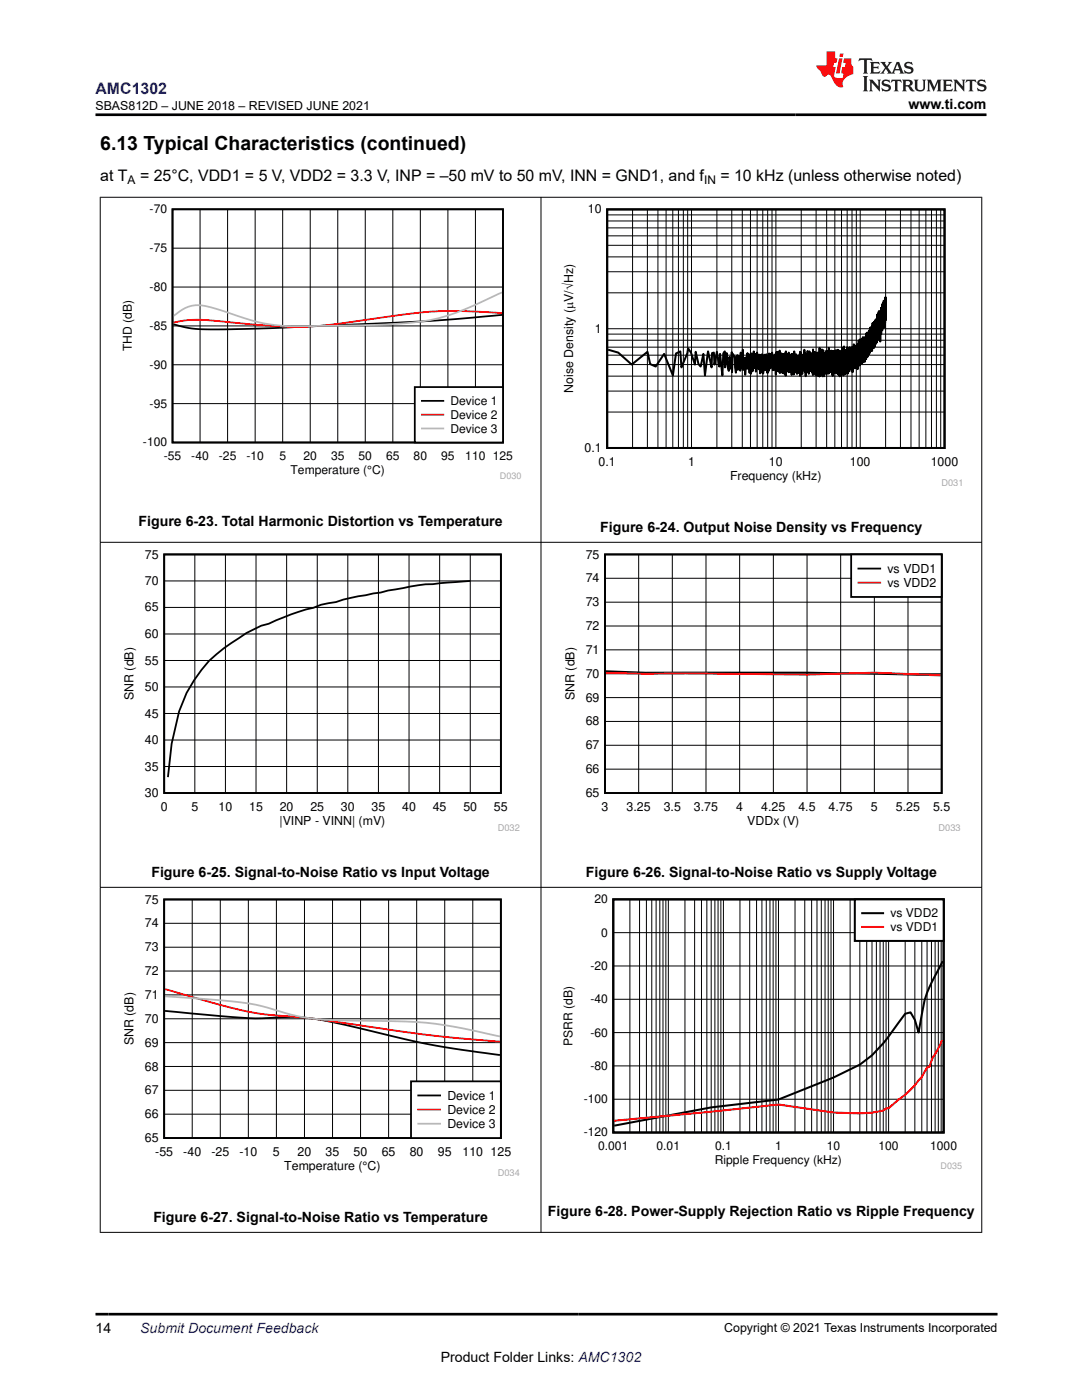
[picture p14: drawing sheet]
<svg xmlns="http://www.w3.org/2000/svg" width="216mm" height="279mm" viewBox="0 0 216 279" stroke-linecap="round" stroke-linejoin="round" font-family="sans-serif">
<defs><g id="words">
<text font-size="3.9" x="20" y="29.9">6.13 Typical Characteristics (continued)</text>
<text font-size="3.2" fill="#00f" x="19" y="18.7">AMC1302</text>
<g font-size="3.2">
<text x="20" y="36.1">at T</text>
<text x="27.9" y="36.1">= 25°C, VDD1 = 5 V, VDD2 = 3.3 V, INP = –50 mV to 50 mV, INN = GND1, and f</text>
<text x="143.7" y="36.1">= 10 kHz (unless otherwise noted)</text>
</g>
<g font-size="2.8">
<text x="181.3" y="21.8">www.ti.com</text>
<text x="27.6" y="105">Figure 6-23. Total Harmonic Distortion vs Temperature</text>
<text x="119.8" y="106.2">Figure 6-24. Output Noise Density vs Frequency</text>
<text x="30.2" y="175.1">Figure 6-25. Signal-to-Noise Ratio vs Input Voltage</text>
<text x="116.9" y="175.1">Figure 6-26. Signal-to-Noise Ratio vs Supply Voltage</text>
<text x="30.6" y="243.9">Figure 6-27. Signal-to-Noise Ratio vs Temperature</text>
<text x="109.3" y="242.7">Figure 6-28. Power-Supply Rejection Ratio vs Ripple Frequency</text>
<text x="19" y="266.1">14</text>
<text x="87.9" y="271.7">Product Folder Links: AMC1302</text>
</g>
<text font-size="2.8" fill="#00f" x="28" y="266.1">Submit Document Feedback</text>
<g font-size="2.5">
<text x="19" y="21.9">SBAS812D – JUNE 2018 – REVISED JUNE 2021</text>
<text x="117.3" y="42.6">10</text>
<text x="118.7" y="66.4">1</text>
<text x="114.3" y="78.4" transform="rotate(-90 114.3 78.4)">Noise Density (PV/óHz)</text>
<text x="116.6" y="90.2">0.1</text>
<text x="119.4" y="93">0.1</text>
<text x="137.3" y="93">1</text>
<text x="145.7" y="95.9">Frequency (kHz)</text>
<text x="153.4" y="93">10</text>
<text x="169.6" y="93">100</text>
<text x="185.7" y="93">1000</text>
<text x="28.9" y="111.5">75</text>
<text x="116.9" y="111.5">75</text>
<text x="28.9" y="116.7">70</text>
<text x="116.9" y="116.2">74</text>
<text x="177.1" y="114.3">vs VDD1</text>
<text x="177.1" y="117.2">vs VDD2</text>
<text x="28.9" y="122">65</text>
<text x="116.9" y="125.7">72</text>
<text x="116.9" y="121">73</text>
<text x="28.9" y="127.3">60</text>
<text x="116.9" y="130.5">71</text>
<text x="28.9" y="137.9">50</text>
<text x="28.9" y="132.6">55</text>
<text x="116.9" y="135.3">70</text>
<text x="26.7" y="139.7" transform="rotate(-90 26.7 139.7)">SNR (dB)</text>
<text x="28.9" y="143.2">45</text>
<text x="114.6" y="139.7" transform="rotate(-90 114.6 139.7)">SNR (dB)</text>
<text x="116.9" y="140">69</text>
<text x="28.9" y="148.5">40</text>
<text x="116.9" y="149.5">67</text>
<text x="116.9" y="144.8">68</text>
<text x="28.9" y="153.8">35</text>
<text x="116.9" y="154.3">66</text>
<text x="28.9" y="159.1">30</text>
<text x="32.1" y="161.9">0</text>
<text x="38.2" y="161.9">5</text>
<text x="43.6" y="161.9">10</text>
<text x="49.7" y="161.9">15</text>
<text x="55.8" y="161.9">20</text>
<text x="61.9" y="161.9">25</text>
<text x="68" y="161.9">30</text>
<text x="74.1" y="161.9">35</text>
<text x="80.2" y="161.9">40</text>
<text x="86.4" y="161.9">45</text>
<text x="92.5" y="161.9">50</text>
<text x="98.6" y="161.9">55</text>
<text x="116.9" y="159.1">65</text>
<text x="120" y="161.9">3</text>
<text x="125" y="161.9">3.25</text>
<text x="132.4" y="161.9">3.5</text>
<text x="138.5" y="161.9">3.75</text>
<text x="146.9" y="161.9">4</text>
<text x="151.9" y="161.9">4.25</text>
<text x="159.3" y="161.9">4.5</text>
<text x="165.3" y="161.9">4.75</text>
<text x="173.8" y="161.9">5</text>
<text x="178.8" y="161.9">5.25</text>
<text x="186.2" y="161.9">5.5</text>
<text x="55.8" y="164.7">|VINP - VINN| (mV)</text>
<text x="149.1" y="164.7">VDDx (V)</text>
<text x="28.9" y="185.1">74</text>
<text x="28.9" y="180.3">75</text>
<text x="28.9" y="189.8">73</text>
<text x="28.9" y="194.6">72</text>
<text x="28.9" y="199.4">71</text>
<text x="26.7" y="208.6" transform="rotate(-90 26.7 208.6)">SNR (dB)</text>
<text x="28.9" y="208.9">69</text>
<text x="28.9" y="204.1">70</text>
<text x="28.9" y="213.6">68</text>
<text x="28.9" y="218.4">67</text>
<text x="89.3" y="219.5">Device 1</text>
<text x="28.9" y="223.2">66</text>
<text x="28.9" y="227.9">65</text>
<text x="89.3" y="222.3">Device 2</text>
<text x="89.3" y="225.1">Device 3</text>
<text x="31" y="230.7">-55</text>
<text x="36.6" y="230.7">-40</text>
<text x="42.2" y="230.7">-25</text>
<text x="47.8" y="230.7">-10</text>
<text x="54.5" y="230.7">5</text>
<text x="56.7" y="233.6">Temperature (°C)</text>
<text x="59.4" y="230.7">20</text>
<text x="65" y="230.7">35</text>
<text x="70.6" y="230.7">50</text>
<text x="76.2" y="230.7">65</text>
<text x="81.8" y="230.7">80</text>
<text x="87.4" y="230.7">95</text>
<text x="92.3" y="230.7">110 125</text>
<text x="144.5" y="265.8">Copyright © 2021 Texas Instruments Incorporated</text>
</g>
<g font-size="2.4">
<text x="25.5" y="36.7">A</text>
<text x="140.5" y="36.7">IN</text>
<text x="29.9" y="42.6">-70</text>
<text x="29.9" y="50.3">-75</text>
<text x="29.9" y="58.1">-80</text>
<text x="29.9" y="65.8">-85</text>
<text x="26.3" y="70.1" transform="rotate(-90 26.3 70.1)">THD (dB)</text>
<text x="29.9" y="73.6">-90</text>
<text x="29.9" y="81.3">-95</text>
<text x="89.9" y="80.9">Device 1</text>
<text x="89.9" y="83.6">Device 2</text>
<text x="28.5" y="89.1">-100</text>
<text x="89.9" y="86.4">Device 3</text>
<text x="32.7" y="91.9">-55</text>
<text x="38.2" y="91.9">-40</text>
<text x="43.7" y="91.9">-25</text>
<text x="49.2" y="91.9">-10</text>
<text x="55.7" y="91.9">5</text>
<text x="58" y="94.6">Temperature (°C)</text>
<text x="60.6" y="91.9">20</text>
<text x="66.1" y="91.9">35</text>
<text x="71.5" y="91.9">50</text>
<text x="77" y="91.9">65</text>
<text x="82.5" y="91.9">80</text>
<text x="88" y="91.9">95</text>
<text x="92.8" y="91.9">110 125</text>
<text x="118.6" y="180.3">20</text>
<text x="177.7" y="183.1">vs VDD2</text>
<text x="177.7" y="185.8">vs VDD1</text>
<text x="120" y="186.9">0</text>
<text x="117.8" y="193.6">-20</text>
<text x="117.8" y="200.2">-40</text>
<text x="114.2" y="208.7" transform="rotate(-90 114.2 208.7)">PSRR (dB)</text>
<text x="117.8" y="206.9">-60</text>
<text x="117.8" y="213.5">-80</text>
<text x="116.5" y="220.2">-100</text>
<text x="116.5" y="226.8">-120</text>
<text x="119.4" y="229.6">0.001</text>
<text x="131" y="229.6">0.01</text>
<text x="142.6" y="232.3">Ripple Frequency (kHz)</text>
<text x="142.7" y="229.6">0.1</text>
<text x="154.7" y="229.6">1</text>
<text x="165" y="229.6">10</text>
<text x="175.3" y="229.6">100</text>
<text x="185.6" y="229.6">1000</text>
</g>
<g font-size="1.8" fill="#a8a8a8">
<text x="99.8" y="95.7">D030</text>
<text x="187.9" y="96.9">D031</text>
<text x="99.3" y="165.8">D032</text>
<text x="187.3" y="165.8">D033</text>
<text x="187.7" y="233.4">D035</text>
<text x="99.3" y="234.6">D034</text>
</g>
</g></defs>
<path d="M34.4 41.8h66v46.5h-66zM100.2 62.8a480 480 0 0 1-36.5 2.2l-6 .3a217.7 217.7 0 0 1-19.4 .3l-3.7-.9" fill="none" stroke="#000" stroke-width=".35"/>
<g fill="none" stroke="#000" stroke-width=".2">
<path d="M34.4 57.3h66M34.4 49.5h66M39.9 41.8v46.5M45.4 41.8v46.5M50.9 41.8v46.5M56.4 41.8v46.5M61.9 41.8v46.5M67.4 41.8v46.5M72.9 41.8v46.5M78.4 41.8v46.5M83.9 41.8v46.5M89.4 41.8v46.5"/>
<path d="M94.9 41.8v46.5M34.4 72.8h66M34.4 65h66M34.4 80.5h66"/>
</g>
<path d="M100.2 62.5l-1.7-.1a87.1 87.1 0 0 0-24 1.2 98.9 98.9 0 0 1-15.9 1.6l-7.1-.4-5.5-.5a31.9 31.9 0 0 0-10.1-.2l-1.3 .2" fill="none" stroke="#f00" stroke-width=".35"/>
<path d="M100.2 58.4l-.7 .2a70.2 70.2 0 0 1-12 4.9 88.6 88.6 0 0 1-17.7 1.5h-6.1a39.7 39.7 0 0 1-13.5-1.1 74.3 74.3 0 0 0-10.3-3 8 8 0 0 0-5.3 2.2" fill="none" stroke="#b8b8b8" stroke-width=".35"/>
<path d="M82.8 77.2h17.6v11.1h-17.6z" fill-rule="evenodd" fill="#fff"/>
<path d="M82.8 77.2h17.6v11.1h-17.6zM84.2 80h4.3" fill="none" stroke="#000" stroke-width=".35"/>
<path d="M84.2 82.8h4.3" fill="none" stroke="#f00" stroke-width=".35"/>
<path d="M84.2 85.5h4.3" fill="none" stroke="#b8b8b8" stroke-width=".35"/>
<path d="M112 40.8h79.9v56.2h-79.9z" fill-rule="evenodd" fill="#fff"/>
<path d="M121.2 41.8h67.3v47.6h-67.3zM176.7 62.1v-1v2.7v-4.5l-.1 5.3v-4.5l-.1 4.4v-4v4.8v-4.8v4.1l-.1-4.1v3.8v-3.5v4.3l-.1-5.1v5.4l-.1-4.9v4.9l-.1-4.8-.1 5.3v-4.1v3.5v-3.8v4.3l-.1-4.3v4.5l-.1-4.5v5.2v-5.2l-.1 4.7v-4.1v4v-3.9l-.1 6v-5.8l-.1 4.3-.1-4.2v3.1v-2.6v4.3v-4.8v5.2v-5.6v4.7l-.1-4.6v5v-4.6l-.1 4.8v-4.4v3.6v-3.3l-.1 4.6v-4.8l-.1 4.6v-3.9v3.9v-3.6v3.1v-4.4v5.5l-.1-4.7v4.2l-.1-3.7v4.3v-4.6l-.1 4.6v-4v4.2v-4.7v4.1l-.1-3.9v4.7v-4.7l-.1 5v-4.9l-.1 5.2v-5.1v4.5l-.1-4.4v3.8v-3.4v4.6l-.1-4.7v4v-3.8l-.1 4.4v-4.8l-.1 4.7v-3.9v4.7v-4.7l-.1 4.7-.1-4.7v4.4v-3.8v3.9l-.1-3.9-.1 4.1v-4.6v4.6v-3.9l-.1 4.1v-4v4.1v-4.4v4.7l-.1-4.5v3.9v-3.6v4.3v-4.1l-.1 4.1v-4.1l-.1 3.9v-3.8v4.1v-4.1v3.7l-.1-3.7v4.5v-4.8l-.1 4.8-.1-4.5v4.6v-4.1l-.1 4.5v-5.1l-.1 5.1-.1-4.4v4.9l-.1-4.8v3.3v-2.4l-.1 2.6v-3.3v3.8v-3.9v4l-.1-4.1v4.2v-3v3.4l-.1-4.5v4v-4.2l-.1 5.1v-4.9l-.1 4.5-.1-4.2v4.8l-.1-4.5v4.4v-3.9l-.1 3.2v-3.4v3.4l-.1-3.4v4.1v-4.7l-.1 5.2-.1-4.3v4v-3.3l-.1 2.8v-4.2v3.9v-2.5v3.2v-3.8l-.1 4v-3.9l-.1 4.8v-4.6l-.1 3.8v-4.2l-.1 4.7v-3.9v2.9v-3.1l-.1 3.3v-3.5v3.8l-.1-3.8v4.4v-4.4v3.6v-3.5l-.1 3.8v-3.8l-.1 4.1-.1-3.7v3.9v-4.8v4.4v-3.6l-.1 3.8-.1-3.9-.1 4.9v-5.1l-.1 4.3-.1-4.1v4.7l-.1-4.7v4.1v-4v3.9l-.1-3.6v3.7l-.1-3.5v3.7v-4.4l-.1 4.2v-3.5v2.9l-.2-3v4.3l-.1-4.8v4.3l-.1-3.6v4.5l-.1-5.3v3.9v-2.9v3.6l-.1-3.9v3.6l-.1-3.7v4v-4.1l-.1 4v-3.5v3.2v-3v4.2l-.1-4.8v3.7v-3.8l-.1 4.4-.1-5.1-.1 5.8-.1-5.5v4.4l-.1-3.6v4l-.1-4.1v3.6v-3.8l-.1 4.1v-4l-.1 3.8-.1-3.3v3.4v-3.3v4.1v-4.2v3.5l-.1-3.3v2.6v-2.4v4.2l-.1-5v4.7l-.1-4.8v4.9l-.1-4.4-.1 4.1v-4v3.4v-4.2l-.1 4.8v-4.4v3.4v-3.2l-.1 3.6v-3.6v3.7l-.1-4.2-.1 4.5v-3.8l-.1 3.5-.1-4.1-.1 4.5v-3.3v2.4v-2.6l-.1 3.1v-3.6l-.1 3.5v-4v3.7l-.1-3.7v5l-.1-4.8-.1 4.4v-3.8v3.2l-.1-4-.1 3.8v-3.2v3.4l-.1-3.5v3.7l-.1-4v4l-.1-4.2-.1 4.3v-4.9l-.1 5.2-.1-4.5v4.1v-3.3l-.1 3.2-.1-4v4.5v-4.1l-.1 3.7v-4.2v4.7l-.1-4.3v3.2l-.1-2.9v2.6v-2.4v2.8v-2.9l-.1 3-.1-3.3v3.6l-.1-3.5v4.5l-.1-5.2-.1 4.8-.1-4.1v4.5l-.1-5.4-.1 4.9-.1-3.8v3.6v-3.6l-.1 2.7v-3.2l-.1 3.9v-3.6l-.1 4.5v-5.7v5.7v-4.7v3.2l-.1-2.9v3.5v-3.4l-.1 3.5v-3.1l-.1 3.3v-3.9l-.1 4.4v-4.6l-.1 3.5v-3.4v3l-.1-2.4v3.4v-3.6l-.1 3.7-.1-4.1v4.3v-4.5l-.1 3.8-.1-3.3v3.5v-4v3.8v-3.7l-.1 3.6-.2-4.3v5.1l-.1-4.3v3.9l-.1-3.5-.1 3.2-.1-3.6v3.5l-.1-3.5v3.2v-3.1l-.1 2.9-.1-3.4-.1 4.5v-4.4l-.1 3.9v-3.3l-.1 3.4-.1-4.2v3.4v-2.8l-.1 3.5v-3.5v3.5v-2.5l-.1 1.1v-1.7v2.7l-.1-3.1v4.5l-.1-4.1v-.2v3.4l-.2-4.4v3.9l-.1-2.9v3.1l-.1-3-.1 3v-3.1l-.1 3.8v-3.6l-.1 3.2-.1-3.2-.1 3.6v-4.2l-.1 4v-4.2l-.1 4.8v-4.4l-.2 3.4v-2.9l-.1 2.6v-2.7v3.5l-.1-3.5v3.3l-.1-3-.1 3.3v-3.6l-.1 3.2-.1-3.5v3.3l-.1-3-.2 3.4v-4.3v4.2l-.1 .4v-4l-.1 3.1v-2.6l-.1 2.1-.1-2.7-.1 3.4v-3.4v4.2l-.1-4.1-.1 3.3v-2.5l-.1 2.7v-2.9l-.1 2.3v-2.7l-.1 3.3-.1-3.8v3.9l-.1-3.5-.1 3.2-.1-3.3v3.3l-.2-2.5-.1 2.1v-3.5v4.9l-.1-4.5-.1 4.2-.2-3.5v2.9l-.1-.3v-3.2v3.8l-.1-3.4-.1 3.4v-3.4l-.1 3.3-.1-3.8v3.3l-.1-2.4v2.6l-.1-2.6v2.9v-3.9l-.1 4v-4.4l-.2 3.7-.1-3.3v3.7v-3.1l-.1 3-.2-3.8v3.8l-.1-3.7v3.2v-3.1l-.1 4.4-.1-4.1-.1 3-.1-2.7v2.7l-.2-2.7-.1 2.9-.1-3.5-.2 2.8-.1-2.6v.2v2.7l-.2-.1-.1-2.9-.1 3.4v-2.8l-.1 3.1-.1-3-.1 3.3v-3.5l-.2 2.9v-3.2l-.1 2.6-.2 .5-.1-3v2.3l-.1-1.8-.1 3.3-.2-3.9v3.3l-.2-3.2v3.5l-.2-3.4v3.6l-.2-3.7-.1 2.9-.1-.1-.1-2.6-.1-.6-.3 3.8-.1-3.6-.1 2.8h-.2v-3.3l-.2 4-.2-3.6-.1 4.1-.2-2.8-.1 2.6-.2-3.8-.1 3-.2-3.1v3.1l-.1-2.5-.3 3.7-.1-3.4-.3 2.5-.1-4.1-.1 3.8-.3-3.2-.1 3.6-.3-3-.2 2.8-.1-2.9-.1 .3-.2 3.2-.2-3.1-.4-.7-.1 3.7-.1-4-.1 3.4-.3-2.5-.2 2.8-.2-.8-.2-2.7-.3 2.8-.1-3.2-.3 .4-.2 4.4-.4-4.3-.2 2.6-.5-3-.4 2.6-.2-2.4-.3 .1-.1 2.8-.7-3.2-.6 4.8-.3-4.3-.6 2.6-.4-.5-.6-2.5-.1 2.6-.8-2.4-.6-.9-.1 1-1.2 2.8-.2-3.2-.9 .4-.6 4.4-1.8-4.3-1.7 2.6-1.1-.5-.5-2.5-3.2 2.6-2.6-2.4-2.1-.6" fill="none" stroke="#000" stroke-width=".4"/>
<g fill="none" stroke="#000" stroke-width=".2">
<path d="M121.2 58.4h67.3M121.2 54.2h67.3M121.2 51.3h67.3M121.2 49h67.3M121.2 47.1h67.3M121.2 45.5h67.3M121.2 44.1h67.3M121.2 42.9h67.3M126.2 41.8v47.6M129.2 41.8v47.6M131.3 41.8v47.6M132.9 41.8v47.6"/>
<path d="M134.2 41.8v47.6M135.4 41.8v47.6M136.4 41.8v47.6M137.2 41.8v47.6M138 41.8v47.6M143 41.8v47.6M146 41.8v47.6M148.1 41.8v47.6M149.7 41.8v47.6M151.1 41.8v47.6M152.2 41.8v47.6M153.2 41.8v47.6"/>
<path d="M154 41.8v47.6M154.8 41.8v47.6M159.9 41.8v47.6M162.8 41.8v47.6M164.9 41.8v47.6M166.6 41.8v47.6M167.9 41.8v47.6M169 41.8v47.6M170 41.8v47.6M170.9 41.8v47.6M171.6 41.8v47.6M176.7 41.8v47.6"/>
<path d="M179.7 41.8v47.6M181.8 41.8v47.6M183.4 41.8v47.6M184.7 41.8v47.6M185.9 41.8v47.6M186.8 41.8v47.6M187.7 41.8v47.6M121.2 78h67.3M121.2 75.1h67.3M121.2 72.8h67.3M121.2 70.9h67.3M121.2 69.3h67.3"/>
<path d="M121.2 67.9h67.3M121.2 66.7h67.3M121.2 65.6h67.3M121.2 82.2h67.3"/>
</g>
<path d="M24.3 109.7h79.4v56.1h-79.4z" fill-rule="evenodd" fill="#fff"/>
<path d="M32.8 110.6h67.1v47.7h-67.1zM93.8 115.9l-5.9 .5a68 68 0 0 0-11.9 1.9l-3 .5a30.5 30.5 0 0 0-6 1.4l-3 .5-1.4 .6-3 .8-6 2.4a19.1 19.1 0 0 0-5.9 2.9 25 25 0 0 0-12 14.6l-1.4 6.4-.8 6.7" fill="none" stroke="#000" stroke-width=".36"/>
<g fill="none" stroke="#000" stroke-width=".2">
<path d="M32.8 115.9h67.2M38.9 110.6v47.7M45 110.6v47.7M51.1 110.6v47.7M57.2 110.6v47.7M63.3 110.6v47.7M69.4 110.6v47.7M75.5 110.6v47.7M81.6 110.6v47.7M87.7 110.6v47.7M93.8 110.6v47.7M32.8 137.1h67.2"/>
<path d="M32.8 131.8h67.2M32.8 126.5h67.2M32.8 121.2h67.2M32.8 153h67.2M32.8 147.7h67.2M32.8 142.4h67.2"/>
</g>
<path d="M112.3 109.7h79.3v56.1h-79.3z" fill-rule="evenodd" fill="#fff"/>
<path d="M120.7 110.6h67.2v47.7h-67.2zM120.9 133.9l7.9 .3a1375.9 1375.9 0 0 1 58.9 .6" fill="none" stroke="#000" stroke-width=".36"/>
<g fill="none" stroke="#000" stroke-width=".2">
<path d="M120.7 115.4h67.2M127.4 110.6v47.7M134.2 110.6v47.7M140.9 110.6v47.7M147.6 110.6v47.7M154.3 110.6v47.7M161 110.6v47.7M167.7 110.6v47.7M174.5 110.6v47.7M181.2 110.6v47.7M120.7 139.2h67.2M120.7 134.5h67.2"/>
<path d="M120.7 129.7h67.2M120.7 124.9h67.2M120.7 120.2h67.2M120.7 153.5h67.2M120.7 148.7h67.2M120.7 144h67.2"/>
</g>
<path d="M120.9 134.3l7.9 .2 8-.1 24.2 .3 13.5-.5 13.2 .6" fill="none" stroke="#f00" stroke-width=".36"/>
<path d="M169.8 110.7h18.1v8.4h-18.1z" fill-rule="evenodd" fill="#fff"/>
<path d="M169.8 110.7h18.1v8.4h-18.1zM171.3 113.5h4.3" fill="none" stroke="#000" stroke-width=".36"/>
<path d="M171.3 116.3h4.3" fill="none" stroke="#f00" stroke-width=".36"/>
<path d="M24.3 178.5h79.4v56.2h-79.4z" fill-rule="evenodd" fill="#fff"/>
<path d="M32.8 179.5h67.1v47.6h-67.1zM32.9 201.7l5.5 .6a98 98 0 0 0 16.2 .8 39.7 39.7 0 0 1 14.3 1.4l2.4 .6a186.6 186.6 0 0 0 28.5 5.5" fill="none" stroke="#000" stroke-width=".36"/>
<g fill="none" stroke="#000" stroke-width=".2">
<path d="M38.4 179.5v47.6M44 179.5v47.6M49.6 179.5v47.6M55.2 179.5v47.6M60.8 179.5v47.6M66.4 179.5v47.6M71.9 179.5v47.6M77.5 179.5v47.6M83.1 179.5v47.6M88.7 179.5v47.6M94.3 179.5v47.6M32.8 198.6h67.1"/>
<path d="M32.8 193.8h67.1M32.8 189h67.1M32.8 184.3h67.1M32.8 217.6h67.1M32.8 212.8h67.1M32.8 208.1h67.1M32.8 203.3h67.1M32.8 222.4h67.1"/>
</g>
<path d="M32.9 197.4l3.8 1.1a92.7 92.7 0 0 0 17.9 4.1 164.8 164.8 0 0 1 19.1 2.3l13.2 1.8 12.9 1.2" fill="none" stroke="#f00" stroke-width=".36"/>
<path d="M32.9 198.8l3.8 .3a117.5 117.5 0 0 1 15.6 1.7 54.4 54.4 0 0 0 12.2 2.7l4.4 .2a190.6 190.6 0 0 1 18 .6l5.3 .9 7.6 1.6" fill="none" stroke="#b8b8b8" stroke-width=".36"/>
<path d="M82 215.8h17.9v11.3h-17.9z" fill-rule="evenodd" fill="#fff"/>
<path d="M82 215.8h17.9v11.3h-17.9zM83.5 218.6h4.3" fill="none" stroke="#000" stroke-width=".36"/>
<path d="M83.5 221.4h4.3" fill="none" stroke="#f00" stroke-width=".36"/>
<path d="M83.5 224.3h4.3" fill="none" stroke="#b8b8b8" stroke-width=".36"/>
<path d="M111.9 178.5h80.1v54.9h-80.1z" fill-rule="evenodd" fill="#fff"/>
<path d="M122.4 179.5h65.9v46.5h-65.9zM188.1 191.8l-.6 1.2a39.4 39.4 0 0 0-3 6.6l-1.2 6.5-.8-2.6-.8-1.5-1.1 .3-1.4 1.9a38.8 38.8 0 0 1-5.2 6.4l-2.4 1.9-5.3 2.5-11 4.4-13.4 1.6-19.3 3.7" fill="none" stroke="#000" stroke-width=".4"/>
<g fill="none" stroke="#000" stroke-width=".2">
<path d="M125.7 179.5v46.5M127.6 179.5v46.5M129 179.5v46.5M130.1 179.5v46.5M130.9 179.5v46.5M131.7 179.5v46.5M132.3 179.5v46.5M132.9 179.5v46.5M133.4 179.5v46.5M136.7 179.5v46.5M138.6 179.5v46.5M140 179.5v46.5"/>
<path d="M141 179.5v46.5M141.9 179.5v46.5M142.6 179.5v46.5M143.3 179.5v46.5M143.8 179.5v46.5M144.3 179.5v46.5M147.7 179.5v46.5M149.6 179.5v46.5M151 179.5v46.5M152 179.5v46.5M152.9 179.5v46.5M153.6 179.5v46.5"/>
<path d="M154.3 179.5v46.5M154.8 179.5v46.5M155.3 179.5v46.5M158.6 179.5v46.5M160.6 179.5v46.5M162 179.5v46.5M163 179.5v46.5M163.9 179.5v46.5M164.6 179.5v46.5M165.3 179.5v46.5M165.8 179.5v46.5M166.3 179.5v46.5"/>
<path d="M169.6 179.5v46.5M171.6 179.5v46.5M172.9 179.5v46.5M174 179.5v46.5M174.9 179.5v46.5M175.6 179.5v46.5M176.2 179.5v46.5M176.8 179.5v46.5M177.3 179.5v46.5M180.6 179.5v46.5M182.5 179.5v46.5M183.9 179.5v46.5"/>
<path d="M185 179.5v46.5M185.9 179.5v46.5M186.6 179.5v46.5M187.2 179.5v46.5M187.8 179.5v46.5M122.4 199.4h65.9M122.4 192.8h65.9M122.4 186.1h65.9M122.4 219.4h65.9M122.4 212.7h65.9M122.4 206.1h65.9"/>
</g>
<path d="M188.1 207.6l-1.2 2.2a8.2 8.2 0 0 0-1.4 3.1l-.5 .2a11.6 11.6 0 0 1-2.5 3.5l-1.9 1.9-3.3 2.7h-.5l-.6 .4-2.2 .4-2.4 .2-5.3-.2-11-1.6-13.4 1.5-19.3 1.8" fill="none" stroke="#f00" stroke-width=".4"/>
<path d="M170.6 179.5h17.7v8.3h-17.7z" fill-rule="evenodd" fill="#fff"/>
<path d="M170.6 179.5h17.7v8.3h-17.7zM172 182.2h4.2" fill="none" stroke="#000" stroke-width=".4"/>
<path d="M172 185h4.2" fill="none" stroke="#f00" stroke-width=".4"/>
<path d="M19.9 39.4h176.1M20 39.3v206.7M107.9 39.3v206.7M195.9 39.3v206.7M19.9 108.2h176.1M19.9 177.1h176.1M19.9 245.9h176.1" fill="none" stroke="#000" stroke-width=".2"/>
<path d="M171.5 11.6l-.2 .6 .5-.2h.6v.1v2.2l-.2 .4h1l-.2-.4v-2.2v-.1h.5l.5 .2-.1-.6zM173.6 12.4l.2 .3v1.6l-.2 .4h1.9l.1-.6a1.08 1.08 0 0 1-1.3 .2v-.7h.6l.4 .2v-.7l-.4 .2h-.6v-.5l.2-.2a1 1 0 0 1 1 .3l-.1-.5zM175.7 12.4l.9 1.1-1 1.2h.9l-.2-.2 .5-.8 .4 .8-.2 .2h1.6l-.2-.2 .2-.5h.9l.1 .5-.1 .2h.9l-.2-.4-.8-1.9h-.5l-.9 2.1-.9-1.1 .9-1h-.8l.2 .2-.4 .6-.4-.6 .2-.2zM179 12.8l.4 1h-.7zM180.7 12.5a.65 .65 0 0 0-.2 .7 .65 .65 0 0 0 .6 .5l.6 .1 .1 .3a.79 .79 0 0 1-.7 .4 .79 .79 0 0 1-.7-.5l.1 .7 .2-.1a.93 .93 0 0 0 1.1 0 .93 .93 0 0 0 .4-.9 1.46 1.46 0 0 0-1.2-.6l-.1-.3a1.09 1.09 0 0 1 1.2 .2l-.2-.6-.1 .1-.5-.2zM172.2 15.2l.2 .4v2.2l-.2 .4h1l-.2-.4v-2.2l.2-.4zM173.4 15.9l.2 .4v1.5l-.2 .4h.8l-.3-.4 .1-1.3 1.6 1.8v-2l.2-.4h-.7l.1 .2 .1 1.1-1.2-1.3zM176.2 16a.65 .65 0 0 0-.2 .8 .65 .65 0 0 0 .6 .4l.6 .2 .1 .2a.79 .79 0 0 1-.7 .4 .79 .79 0 0 1-.7-.5l.1 .7 .2-.1a.93 .93 0 0 0 1.1 .1 .93 .93 0 0 0 .4-1 1.46 1.46 0 0 0-1.2-.5l-.1-.4a1.09 1.09 0 0 1 1.2 .2l-.1-.6-.2 .1-.5-.1zM177.9 15.9l-.1 .6a.63 .63 0 0 1 .8-.3v1.6l-.3 .4h1l-.2-.4v-1.6a.66 .66 0 0 1 .8 .3l-.1-.6zM180 15.9l.2 .4v1.5l-.2 .4h1l-.2-.2-.1-.7h.5l.1 .2a.79 .79 0 0 0 1.2 .6l-1-.9a.61 .61 0 0 0 .6-.6 .61 .61 0 0 0-.5-.7zM180.8 16.2h.1a.47 .47 0 0 1 .5 .1 .47 .47 0 0 1 .1 .5l-.1 .1-.7 .1zM182.3 15.9l.2 .2a2.27 2.27 0 0 0 .4 2 1.04 1.04 0 0 0 1.7-.7v-1.3l.2-.2h-.8l.2 .4v1.1a.6 .6 0 0 1-.6 .6 .6 .6 0 0 1-.6-.6v-1.1l.3-.4zM184.9 15.9l.2 .4v1.5l-.2 .4h.8l-.3-.4v-1.4l.9 1.9 .9-1.9v1.4l-.3 .4h1l-.2-.4v-1.5l.2-.4h-.8l-.7 1.5-.6-1.5zM188.1 15.9l.2 .4v1.5l-.2 .4h1.9l.1-.6a1.09 1.09 0 0 1-1.3 .2v-.7h.6l.4 .2v-.6l-.4 .2h-.6v-.6l.2-.1a1.01 1.01 0 0 1 1 .3l-.1-.6zM190.2 15.9l.3 .4v1.5l-.3 .4h.8l-.2-.4v-1.3l1.6 1.8v-2l.2-.4h-.7l.2 .2v1.1l-1.2-1.3zM192.8 15.9l-.1 .6a.63 .63 0 0 1 .8-.3v1.6l-.3 .4h1l-.2-.4v-1.6a.66 .66 0 0 1 .8 .3l-.1-.6zM195.2 16a.65 .65 0 0 0-.2 .8 .65 .65 0 0 0 .6 .4l.6 .2 .2 .2a.79 .79 0 0 1-.7 .4 .79 .79 0 0 1-.7-.5l.1 .7 .2-.1a.93 .93 0 0 0 1 .1 .93 .93 0 0 0 .5-1 1.46 1.46 0 0 0-1.3-.5v-.4a1.09 1.09 0 0 1 1.2 .2l-.2-.6-.2 .1-.5-.1z" fill="#231f20"/>
<path d="M164.9 10.3v2.7h-2l.1 .4 .8 1a.95 .95 0 0 0 1 .9 .59 .59 0 0 1 .5-.4 .59 .59 0 0 1 .5 .3l.4 .8a1.59 1.59 0 0 0 2.1 1.4 1.61 1.61 0 0 1 1-2.3l1-.3-.1-1.5a1.59 1.59 0 0 1-.3-1.7h-1.5l-.2 .9h.6l-.2 .9h-.5l-.2 .9v.3l.4 .1-.1 .9h-.7a.73 .73 0 0 1-1-.7l.3-1.5h-.5l.1-.9h.5l.2-.9h-.5v-1.3zM167.4 11.6l-.6 3.1h.7l.6-3.1zM167.6 10.7l-.1 .6h.7l.1-.6z" fill="#ed1c24"/>
<path d="M19 22.9h177.8M19 262.3h180" fill="none" stroke="#000" stroke-width=".53"/>
<use href="#words"/>
</svg>
